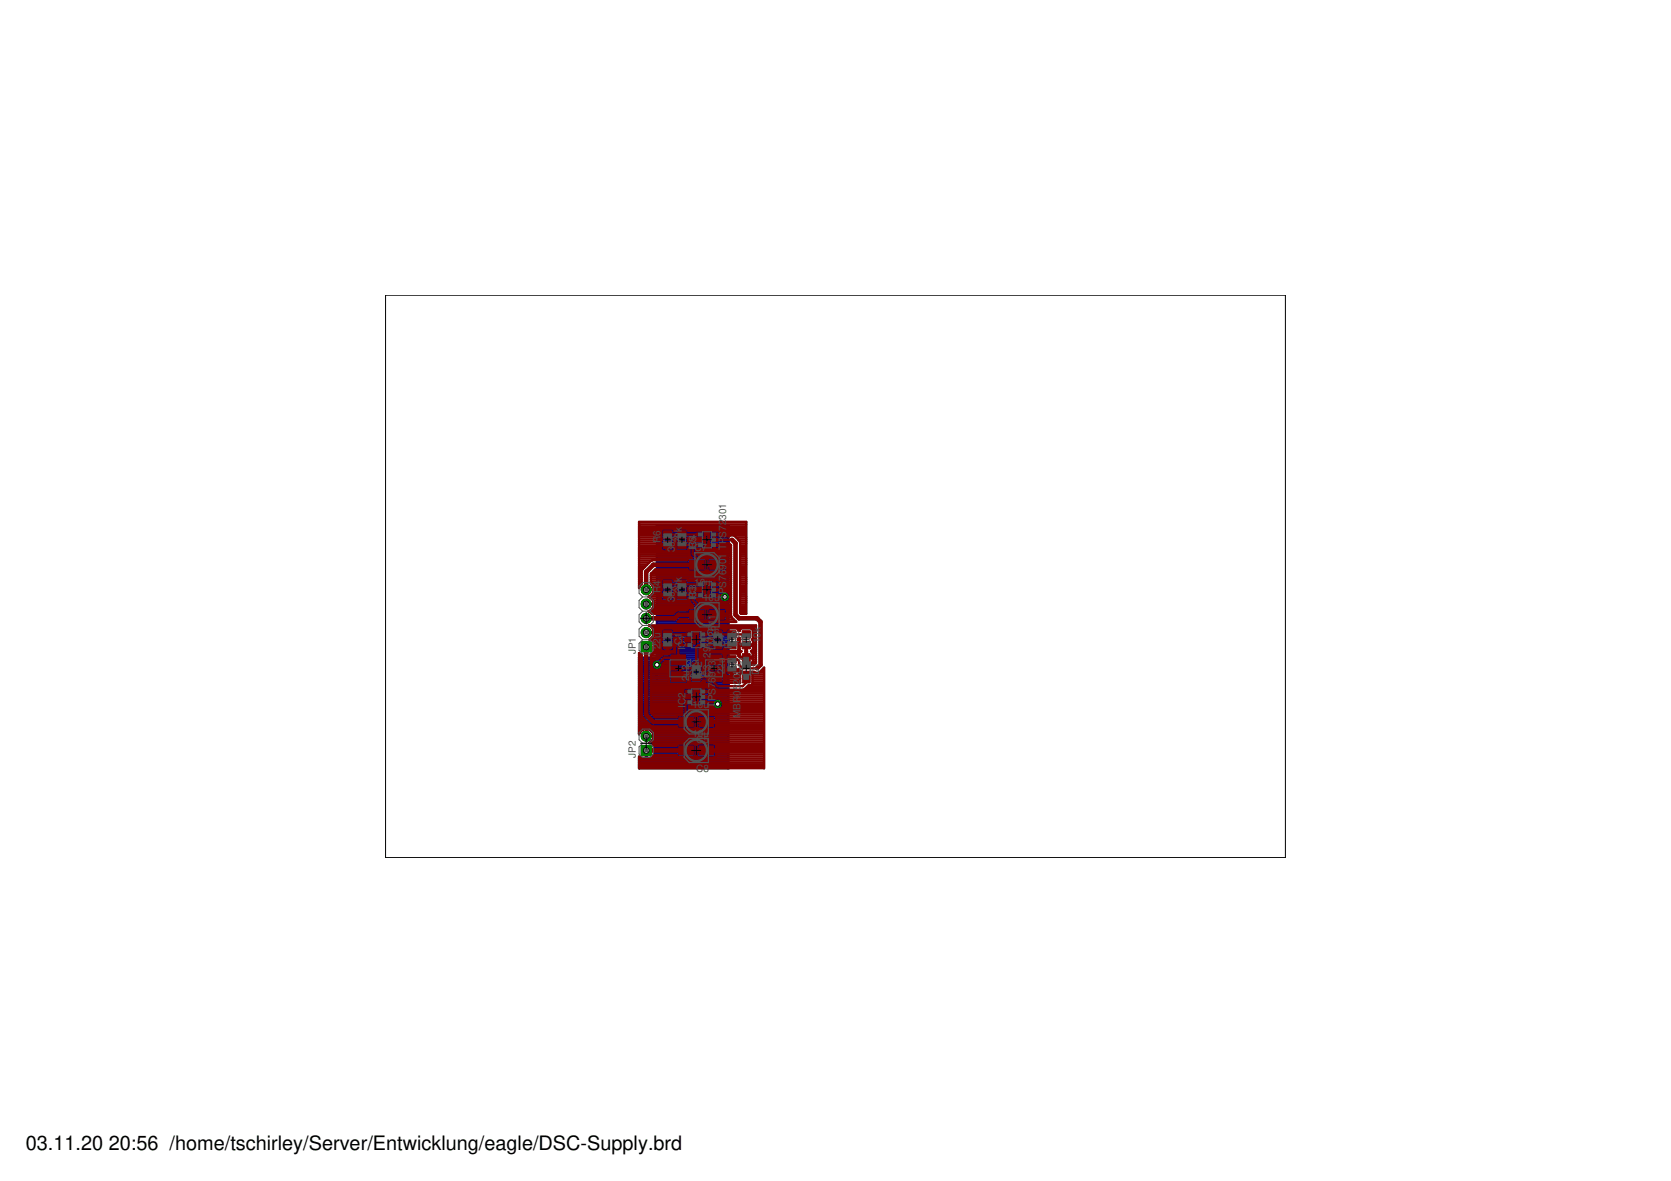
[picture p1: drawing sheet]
<svg xmlns="http://www.w3.org/2000/svg" width="297mm" height="210mm" viewBox="0 0 297 210" stroke-linecap="round" stroke-linejoin="round" font-family="sans-serif">
<defs><g id="words">
<g font-size="3.5">
<text x="4.6" y="204.3">03.11.20</text>
<text x="19.3" y="204.3">20:56 /home/tschirley/Server/Entwicklung/eagle/DSC-Supply.brd</text>
</g>
<g font-size="1.8" fill="#505050">
<text x="117.4" y="95.3" transform="rotate(-90 117.4 95.3)">6</text>
<text x="121.2" y="95.6" transform="rotate(-90 121.2 95.6)">0</text>
<text x="121.2" y="94.6" transform="rotate(-90 121.2 94.6)">k</text>
<text x="129.1" y="95.6" transform="rotate(-90 129.1 95.6)">S</text>
<text x="129.1" y="94.4" transform="rotate(-90 129.1 94.4)">7</text>
<text x="129.1" y="93.4" transform="rotate(-90 129.1 93.4)">2</text>
<text x="129.1" y="92.4" transform="rotate(-90 129.1 92.4)">301</text>
<text x="117.4" y="96.6" transform="rotate(-90 117.4 96.6)">R</text>
<text x="120" y="98.2" transform="rotate(-90 120 98.2)">3</text>
<text x="120" y="97.2" transform="rotate(-90 120 97.2)">0</text>
<text x="120" y="96.2" transform="rotate(-90 120 96.2)">k</text>
<text x="121.2" y="96.6" transform="rotate(-90 121.2 96.6)">7</text>
<text x="123.4" y="97.9">C7</text>
<text x="123.8" y="97.8" transform="rotate(-90 123.8 97.8)">I</text>
<text x="123.8" y="97.3" transform="rotate(-90 123.8 97.3)">C5</text>
<text x="123.8" y="96.1" transform="rotate(-90 123.8 96.1)">4</text>
<text x="123.8" y="97.6" transform="rotate(-90 123.8 97.6)">R</text>
<text x="129.1" y="101.3" transform="rotate(-90 129.1 101.3)">9</text>
<text x="129.1" y="100.3" transform="rotate(-90 129.1 100.3)">0</text>
<text x="129.1" y="99.3" transform="rotate(-90 129.1 99.3)">1</text>
<text x="129.1" y="97.8" transform="rotate(-90 129.1 97.8)">T</text>
<text x="129.1" y="96.8" transform="rotate(-90 129.1 96.8)">P</text>
<text x="117.4" y="105.5" transform="rotate(-90 117.4 105.5)">R</text>
<text x="117.4" y="104.2" transform="rotate(-90 117.4 104.2)">4</text>
<text x="120" y="107" transform="rotate(-90 120 107)">3</text>
<text x="120" y="106.1" transform="rotate(-90 120 106.1)">0</text>
<text x="120" y="105.1" transform="rotate(-90 120 105.1)">k</text>
<text x="121.2" y="105.5" transform="rotate(-90 121.2 105.5)">3</text>
<text x="121.2" y="104.5" transform="rotate(-90 121.2 104.5)">0</text>
<text x="121.2" y="103.5" transform="rotate(-90 121.2 103.5)">k</text>
<text x="123.4" y="104.1">10</text>
<text x="123.8" y="106.7" transform="rotate(-90 123.8 106.7)">I</text>
<text x="123.8" y="106.2" transform="rotate(-90 123.8 106.2)">C</text>
<text x="123.8" y="106.5" transform="rotate(-90 123.8 106.5)">R</text>
<text x="123.8" y="105.2" transform="rotate(-90 123.8 105.2)">3</text>
<text x="125" y="106.8">10u</text>
<text x="125.4" y="104.1">u</text>
<text x="129.1" y="106.7" transform="rotate(-90 129.1 106.7)">T</text>
<text x="129.1" y="105.6" transform="rotate(-90 129.1 105.6)">P</text>
<text x="129.1" y="104.5" transform="rotate(-90 129.1 104.5)">S</text>
<text x="129.1" y="103.3" transform="rotate(-90 129.1 103.3)">7</text>
<text x="129.1" y="102.3" transform="rotate(-90 129.1 102.3)">6</text>
<text x="117.4" y="113.4" transform="rotate(-90 117.4 113.4)">u</text>
<text x="121.2" y="113.4" transform="rotate(-90 121.2 113.4)">1</text>
<text x="121.9" y="113.8" transform="rotate(-90 121.9 113.8)">1</text>
<text x="125.6" y="113">C6</text>
<text x="127.2" y="113.1" transform="rotate(-90 127.2 113.1)">2</text>
<text x="127.2" y="112.2" transform="rotate(-90 127.2 112.2)">6</text>
<text x="127.2" y="111.2" transform="rotate(-90 127.2 111.2)">1</text>
<text x="127.2" y="110.2" transform="rotate(-90 127.2 110.2)">1</text>
<text x="128.8" y="113.7" transform="rotate(-90 128.8 113.7)">4</text>
<text x="113.1" y="116.3" transform="rotate(-90 113.1 116.3)">JP1</text>
<text x="117.4" y="115.4" transform="rotate(-90 117.4 115.4)">2</text>
<text x="117.4" y="114.4" transform="rotate(-90 117.4 114.4)">2</text>
<text x="121.2" y="114.7" transform="rotate(-90 121.2 114.7)">C</text>
<text x="121.9" y="115.6" transform="rotate(-90 121.9 115.6)">I</text>
<text x="121.9" y="115.1" transform="rotate(-90 121.9 115.1)">C</text>
<text x="122" y="118.6">2L21u</text>
<text x="122.5" y="119.1" transform="rotate(-90 122.5 119.1)">2</text>
<text x="126.3" y="119.1" transform="rotate(-90 126.3 119.1)">3</text>
<text x="126.3" y="116.9" transform="rotate(-90 126.3 116.9)">2</text>
<text x="126.3" y="115.9" transform="rotate(-90 126.3 115.9)">9</text>
<text x="126.3" y="114.9" transform="rotate(-90 126.3 114.9)">k</text>
<text x="126.3" y="114.1" transform="rotate(-90 126.3 114.1)">4</text>
<text x="127.2" y="119.3" transform="rotate(-90 127.2 119.3)">3</text>
<text x="127.2" y="118.4" transform="rotate(-90 127.2 118.4)">3</text>
<text x="127.2" y="115.6" transform="rotate(-90 127.2 115.6)">L</text>
<text x="127.2" y="114.6" transform="rotate(-90 127.2 114.6)">M</text>
<text x="128.8" y="115" transform="rotate(-90 128.8 115)">C</text>
<text x="128.8" y="119.8" transform="rotate(-90 128.8 119.8)">2</text>
<text x="128.8" y="118.9" transform="rotate(-90 128.8 118.9)">2</text>
<text x="128.8" y="117.9" transform="rotate(-90 128.8 117.9)">u</text>
<text x="130.1" y="115.3" transform="rotate(-90 130.1 115.3)">R1</text>
<text x="131.4" y="114.3" transform="rotate(-90 131.4 114.3)">R2</text>
<text x="132.7" y="115" transform="rotate(-90 132.7 115)">1n</text>
<text x="132.7" y="119.1" transform="rotate(-90 132.7 119.1)">C2</text>
<text x="134.9" y="119.9" transform="rotate(-90 134.9 119.9)">D1</text>
<text x="135.2" y="114.3" transform="rotate(-90 135.2 114.3)">10k</text>
<text x="121.9" y="125.8" transform="rotate(-90 121.9 125.8)">I</text>
<text x="121.9" y="125.3" transform="rotate(-90 121.9 125.3)">C</text>
<text x="121.9" y="124" transform="rotate(-90 121.9 124)">2</text>
<text x="122.5" y="121.1" transform="rotate(-90 122.5 121.1)">2</text>
<text x="122.5" y="120.1" transform="rotate(-90 122.5 120.1)">u</text>
<text x="122.6" y="120.3">2L22u</text>
<text x="123.1" y="125.8">10u</text>
<text x="126.3" y="120.4" transform="rotate(-90 126.3 120.4)">C</text>
<text x="127.2" y="125.8" transform="rotate(-90 127.2 125.8)">T</text>
<text x="127.2" y="124.7" transform="rotate(-90 127.2 124.7)">P</text>
<text x="127.2" y="123.5" transform="rotate(-90 127.2 123.5)">S</text>
<text x="127.2" y="122.3" transform="rotate(-90 127.2 122.3)">7</text>
<text x="127.2" y="121.3" transform="rotate(-90 127.2 121.3)">6</text>
<text x="127.2" y="120.3" transform="rotate(-90 127.2 120.3)">9</text>
<text x="131.6" y="125" transform="rotate(-90 131.6 125)">R</text>
<text x="131.6" y="123.7" transform="rotate(-90 131.6 123.7)">0</text>
<text x="131.6" y="122.7" transform="rotate(-90 131.6 122.7)">5</text>
<text x="131.6" y="121.7" transform="rotate(-90 131.6 121.7)">20LT</text>
<text x="123.1" y="130.9">10u</text>
<text x="131.6" y="127.7" transform="rotate(-90 131.6 127.7)">M</text>
<text x="131.6" y="126.2" transform="rotate(-90 131.6 126.2)">B</text>
<text x="113.1" y="134.7" transform="rotate(-90 113.1 134.7)">JP2</text>
<text x="123.7" y="132.1">C5</text>
<text x="123.7" y="137.1">C8</text>
</g>
</g></defs>
<g fill="none" stroke="#000080" stroke-width=".42">
<path d="M116.8 100h12.7M116.8 99.6h12.7M116.8 99.3h12.7M116.8 98.9h12.7M116.8 98.5h12.7M116.8 98.1h12.7M116.8 97.7h12.7M116.8 97.4h12.7M116.8 97h12.7M116.8 96.6h12.7M116.8 96.2h12.7M116.8 95.9h12.7"/>
<path d="M116.8 95.5h12.7M116.8 95.1h12.7M116.8 94.8h12.7M116.8 94.4h12.7M116.8 94h12.7M116.8 93.6h12.7M113.6 119.8h15.9M113.6 119.5h15.9M113.6 119.1h15.9M113.6 118.7h15.9M113.6 118.3h15.9M113.6 118h15.9"/>
<path d="M113.6 117.6h15.9M113.6 117.2h15.9M116.8 118.2v2.5M116.8 116.8h12.7M116.8 116.5h12.7M116.8 116.1h12.7M116.8 115.7h12.7M116.8 115.4h12.7M116.8 115h12.7M116.8 114.6h12.7M116.8 114.2h12.7M116.8 113.9h12.7"/>
<path d="M116.8 113.5h12.7M116.8 113.1h12.7M116.8 112.7h12.7M116.8 112.4h12.7M116.8 112h12.7M116.8 111.6h12.7M116.8 111.2h12.7M116.8 110.8h12.7M116.8 110.5h12.7M116.8 110.1h12.7M116.8 109.7h12.7M116.8 109.4h12.7"/>
<path d="M116.8 109h12.7M116.8 108.6h12.7M116.8 108.2h12.7M116.8 107.9h12.7M116.8 107.5h12.7M116.8 107.1h12.7M116.8 106.7h12.7M116.8 106.4h12.7M116.8 106h12.7M116.8 105.6h12.7M116.8 105.2h12.7M116.8 104.9h12.7"/>
<path d="M116.8 104.5h12.7M116.8 104.1h12.7M116.8 103.7h12.7M116.8 103.4h12.7M116.8 103h12.7M116.8 102.6h12.7M116.8 102.2h12.7M116.8 101.9h12.7M116.8 101.5h12.7M116.8 101.1h12.7M116.8 100.8h12.7M116.8 100.4h12.7"/>
<path d="M128.8 106.1v1.3M113.6 136.3h15.9M113.6 136h15.9M113.6 135.6h15.9M113.6 135.2h15.9M113.6 134.8h15.9M113.6 130.3h.1M113.6 130h.3M113.6 129.6h1M113.6 129.2h15.9M113.6 128.8h15.9M113.6 128.5h15.9"/>
<path d="M113.6 128.1h15.9M113.6 127.7h15.9M113.6 127.3h15.9M113.6 127h15.9M113.6 126.6h15.9M113.6 126.2h15.9M113.6 125.8h15.9M113.6 125.5h15.9M113.6 125.1h15.9M113.6 124.7h15.9M113.6 124.3h15.9M113.6 124h15.9"/>
<path d="M113.6 123.6h15.9M113.6 123.2h15.9M113.6 122.8h15.9M113.6 122.5h15.9M113.6 122.1h15.9M113.6 121.7h15.9M113.6 121.3h15.9M113.6 121h15.9M113.6 120.6h15.9M113.6 120.2h15.9M114.8 134.5h.1M114.8 134.1h.1"/>
<path d="M114.8 133.7h.1M115.2 129.6h14.3M115.7 131.8h13.8M115.8 130h13.7M116 131.4h13.5M116.1 130.3h13.4M116.1 132.2h13.4M116.1 132.2l.1 1.1M116.2 131.1a1.33 1.33 0 0 0-1-1.6 1.33 1.33 0 0 0-1.6 1v-13.6h3.2v-23.5h12.7v43.1h-15.9v-2l.2 .2h1v-1.3h1.4v1.1l-.2 .2h-1.1v-1.4h14.6M116.2 131.1l-.2 .5-.6 .4 .6 .1 .1 .1M116.2 134.5h13.3M116.2 131.1h13.3"/>
<path d="M116.2 130.7h13.3M116.2 134.1h13.3M116.2 133.7h13.3M116.2 132.9h13.3M116.2 132.6h13.3M127.6 125.1v1.3"/>
</g>
<path d="M114 132.5h1.8v1.8h-1.8z" fill="#008000" stroke="#008000" stroke-width=".18"/>
<circle cx="114.9" cy="133.4" r=".51" fill="#fff" stroke="#000" stroke-width=".18"/>
<circle cx="114.9" cy="130.9" r=".89" fill="#008000" stroke="#008000" stroke-width=".18"/>
<circle cx="114.9" cy="130.9" r=".51" fill="#fff" stroke="#000" stroke-width=".18"/>
<path d="M114 114.1h1.8v1.8h-1.8z" fill="#008000" stroke="#008000" stroke-width=".18"/>
<circle cx="114.9" cy="115" r=".51" fill="#fff" stroke="#000" stroke-width=".18"/>
<circle cx="114.9" cy="112.4" r=".89" fill="#008000" stroke="#008000" stroke-width=".18"/>
<circle cx="114.9" cy="112.4" r=".51" fill="#fff" stroke="#000" stroke-width=".18"/>
<circle cx="114.9" cy="109.9" r=".89" fill="#008000" stroke="#008000" stroke-width=".18"/>
<circle cx="114.9" cy="109.9" r=".51" fill="#fff" stroke="#000" stroke-width=".18"/>
<circle cx="114.9" cy="107.4" r=".89" fill="#008000" stroke="#008000" stroke-width=".18"/>
<circle cx="114.9" cy="107.4" r=".51" fill="#fff" stroke="#000" stroke-width=".18"/>
<circle cx="114.9" cy="104.8" r=".89" fill="#008000" stroke="#008000" stroke-width=".18"/>
<circle cx="114.9" cy="104.8" r=".51" fill="#fff" stroke="#000" stroke-width=".18"/>
<circle cx="127.6" cy="125.1" r=".59" fill="#008000" stroke="#008000" stroke-width=".18"/>
<circle cx="127.6" cy="125.1" r=".4" fill="#fff" stroke="#000" stroke-width=".18"/>
<circle cx="116.8" cy="118.2" r=".59" fill="#008000" stroke="#008000" stroke-width=".18"/>
<circle cx="116.8" cy="118.2" r=".4" fill="#fff" stroke="#000" stroke-width=".18"/>
<circle cx="128.8" cy="106.1" r=".59" fill="#008000" stroke="#008000" stroke-width=".18"/>
<circle cx="128.8" cy="106.1" r=".4" fill="#fff" stroke="#000" stroke-width=".18"/>
<g fill="#800000" stroke="#800000" stroke-width=".18">
<path d="M117.9 112.1h1.5v1.3h-1.5z"/>
<path d="M117.9 114h1.5v1.3h-1.5z"/>
<path d="M129.4 116.5h1.5v1.4h-1.5z"/>
<path d="M129.4 118.4h1.5v1.4h-1.5z"/>
<path d="M123 117.8h1.5v1.3h-1.5z"/>
<path d="M123 119.7h1.5v1.3h-1.5z"/>
<path d="M129.4 114h1.5v1.3h-1.5z"/>
<path d="M129.4 112.1h1.5v1.3h-1.5z"/>
<path d="M120.7 127.5h2.6v1.6h-2.6z"/>
<path d="M124.3 127.5h2.6v1.6h-2.6z"/>
<path d="M122.6 108.5h2.6v1.6h-2.6z"/>
<path d="M126.2 108.5h2.6v1.6h-2.6z"/>
<path d="M126.2 99.6h2.6v1.6h-2.6z"/>
<path d="M122.6 99.6h2.6v1.6h-2.6z"/>
<path d="M132 116.2h1.3v1.4h-1.3z"/>
<path d="M132 120h1.3v1.4h-1.3z"/>
<path d="M124.5 114.4h1.2v.5h-1.2z"/>
<path d="M124.5 113.4h1.2v.6h-1.2z"/>
<path d="M124.5 112.5h1.2v.5h-1.2z"/>
<path d="M121.9 112.5h1.2v.5h-1.2z"/>
<path d="M121.9 114.4h1.2v.5h-1.2z"/>
<path d="M124.5 124.5h1.2v.6h-1.2z"/>
<path d="M124.5 123.6h1.2v.5h-1.2z"/>
<path d="M124.5 122.6h1.2v.6h-1.2z"/>
<path d="M121.9 122.6h1.2v.6h-1.2z"/>
<path d="M121.9 124.5h1.2v.6h-1.2z"/>
<path d="M126.4 105.5h1.2v.5h-1.2z"/>
<path d="M126.4 104.5h1.2v.6h-1.2z"/>
<path d="M126.4 103.6h1.2v.5h-1.2z"/>
<path d="M123.8 103.6h1.2v.5h-1.2z"/>
<path d="M123.8 105.5h1.2v.5h-1.2z"/>
<path d="M126.4 96.6h1.2v.6h-1.2z"/>
<path d="M126.4 95.7h1.2v.5h-1.2z"/>
<path d="M126.4 94.7h1.2v.6h-1.2z"/>
<path d="M123.8 94.7h1.2v.6h-1.2z"/>
<path d="M123.8 96.6h1.2v.6h-1.2z"/>
<path d="M119.3 116.4h2.6v1.8h-2.6z"/>
<path d="M119.3 119.4h2.6v1.8h-2.6z"/>
<path d="M125.6 119.4h2.6v1.8h-2.6z"/>
<path d="M125.6 116.4h2.6v1.8h-2.6z"/>
<path d="M126.8 112.1h1.5v1.3h-1.5z"/>
<path d="M126.8 114h1.5v1.3h-1.5z"/>
<path d="M131.9 114h1.5v1.3h-1.5z"/>
<path d="M131.9 112.1h1.5v1.3h-1.5z"/>
<path d="M120.5 103.2h1.5v1.3h-1.5z"/>
<path d="M120.5 105.1h1.5v1.3h-1.5z"/>
<path d="M117.9 105.1h1.5v1.3h-1.5z"/>
<path d="M117.9 103.2h1.5v1.3h-1.5z"/>
<path d="M120.5 94.3h1.5v1.4h-1.5z"/>
<path d="M120.5 96.2h1.5v1.3h-1.5z"/>
<path d="M117.9 96.2h1.5v1.3h-1.5z"/>
<path d="M117.9 94.3h1.5v1.4h-1.5z"/>
<path d="M120.7 132.6h2.6v1.6h-2.6z"/>
<path d="M124.3 132.6h2.6v1.6h-2.6z"/>
</g>
<g fill="none" stroke="#800000" stroke-width=".42">
<path d="M113.6 94.4h3.9M113.6 97h6.5M113.6 95.1h3.9M113.6 96.2h3.9M113.6 100h1.8M113.6 99.6h2.2M113.6 99.3h8.7M113.6 98.9h9.1M113.6 98.5h8.9M113.6 98.1h8.9M113.6 97.7h3.9M113.6 97.4h3.9"/>
<path d="M113.6 96.6h3.9M113.6 95.9h4M113.6 95.5h3.9M113.6 94.8h3.9M113.6 94h4.1M113.6 93.6h19.1M113.6 93.3h19.1M113.6 92.9h19.1M117.5 97v.6l.2 .3 .9 .1v-1.2h-1.1v-.6l.1-.3-.1-1.7 .3-.3h1.8l.2 .3v.2h.3v-.2l.2-.3h1.9l.2 .3v.2l2.7-.1 .3 .3v.8l-.3 .3-2.7-.1-.1 .3 .1 .4 2.7-.1 .3 .2v.9l-.3 .3h-1.4v.6l.7 .7M118.6 97.7h.2M118.6 97.4h.2M118.7 95h5.7"/>
<path d="M119.7 94h.5M119.8 95.9h.3M119.8 97.7h.3M119.9 97v.6l-.2 .3-.9 .1v-1.2h1.1v-.7l-.2-.2 .1-.3h.3l.1 .3-.1 .2v1.6l.2 .2h1.9l.2-.2v-.2h.1v1.1l.5 .6h-.6l-.2 .4h-6.2l-.3 .1-1.5 1.5-.1 .3M119.9 96.2h.2M119.9 97.4h.2M119.9 96.6h.2M121.2 96.9h3.2M122.2 94h10.5M122.3 95.9h3.7M122.3 97.7h.2M123.1 96.9v1.6l.8 .7v1.2"/>
<path d="M123.7 98.1h6.2M123.7 97.7h6.2M124 98.5h5.9M124.4 98.9l.1 .3h.8l.3 .2v1.9l-.3 .3h-2.9l-.2-.4h-5.7l-.8 .8v1.8a1.28 1.28 0 0 1 .5 1.3 1.28 1.28 0 0 1-.9 1l.5 .2M124.4 98.9h5.5M125.2 96.2h.8M125.2 94.4h.9M125.3 95.5h.7M125.3 97.4h.7M125.4 97h.5M125.4 95.1h.6M125.4 96.6h.5"/>
<path d="M125.4 94.8h.6M125.4 99.3h.5M125.6 100h.1M125.6 99.6h.1M125.8 99.3l.3-.2h1.2v2.5h-1.2l-.2-.1-.2-.3v-.6h3.5l-.1 .9-.3 .1h-1.1v-2.5l1.4 .1 .1 .2v.8h-3.5zM125.9 96.9h2.1M126 95.5l-.1 1.7 .3 .4h1.5l.3-.4v-.7M127 95v.9h3.1M127 96.9v.7M127 97h.1M127 97.4h.1M127.3 100h.4"/>
<path d="M127.3 99.6h.4M127.3 99.3h.4M127.8 94.4h4.9M128 95.1h4.7M128 97.4h1.9M128 94.8h4.7M128 97h1.9M128 96.5l.1 .1M128 96.5h1.6l.3 .4v12.5l.2 .3M128 96.6h1.7M129.1 99.3h.8M129.2 100h.7"/>
<path d="M129.2 99.6h.7M130 95.1l-.4 .2h-1.6v-.7l-.3-.3h-1.5l-.2 .3v.9M130.3 95.1l.3 .1 .8 .9 .2 .3v12.5l.1 .2h1v-16.3h-19.1v11.7M130.8 95.5h1.9M131.2 95.9h1.5M131.5 96.2h1.2M131.6 97h1.1M131.6 100h1.1M131.6 99.6h1.1M131.6 99.3h1.1M131.6 98.9h1.1M131.6 98.5h1.1"/>
<path d="M131.6 98.1h1.1M131.6 97.7h1.1M131.6 97.4h1.1M131.6 96.6h1.1M113.6 116.1v14.2M113.6 116.1l.2 .2h.3v10.9l.1 .3 1.5 1.5 .3 .1h4.3l.2 .4h2.9l.3-.2v-2M113.6 119.8h.5M113.6 119.5h.5M113.6 119.1h.5M113.6 118.7h.5M113.6 118.3h.5M113.6 118h.5"/>
<path d="M113.6 117.6h.5M113.6 117.2h.5M113.6 116.8h.5M113.6 116.5h.5M113.6 116.1h.1M113.6 104.5h.1M113.6 104.1h.2M113.6 103.7h.5M113.6 103.4h.5M113.6 103h.5M113.6 102.6h.5M113.6 102.2h.5"/>
<path d="M113.6 101.9h.5M113.6 101.5h.5M113.6 101.1h.7M113.6 100.8h1M113.6 100.4h1.4M114.1 101.5v2.3l-.5 .7M115.4 108.6h4.7M115.4 106h2.1M115.5 111.2h18.9M115.7 119.8h3.2M115.7 119.5h3.2M115.7 119.1h.7"/>
<path d="M115.7 118.7h.2M115.7 118.3h.1M115.7 118h.1M115.7 117.6h.2M115.7 117.2h.7M115.7 116.8h1.5M115.7 116.5h1.9M115.7 103.7h1.8M115.7 103.4h1.8M115.7 103h1.9M115.7 102.6h14.2M115.7 102.2h14.2"/>
<path d="M115.7 113.5h1.8M115.8 106.3l.2 .4 .2 .6-1.3 .1h1.3l-.1 .5M115.8 117.9v.4M115.8 118.3l.1 .4M115.8 106.4h1.7M115.8 109h3.9M115.8 101.9h14.1M115.9 105.6h2.7v1.3l-.9-.1-.2-.3v-.6h2.4v.7l-.4 .3h-.7v-1.3h1.3M115.9 108.2h6.3M115.9 117.6l-.1 .3M115.9 118.7a1.05 1.05 0 0 0 1.7 0M115.9 111.6h18.5"/>
<path d="M116 104.1h1.5M116.1 113.1h1.4M116.1 106.7h1.5M116.1 116.1h2.9M116.1 113.9h1.4M116.1 105.2h1.4M116.1 112h1.4M116.1 104.5h1.4M116.1 107.9h7M116.2 115.7h1.6M116.2 115.4h1.3M116.2 115h1.3"/>
<path d="M116.2 114.6h2.4M116.2 114.2h1.3M116.2 104.9h1.4M116.2 101.5h6.1M116.2 112.7h1.3M116.2 107.1h6.5M116.2 112.3a1.37 1.37 0 0 0-.9-1.1h19.1v6.6l-.4 .4h-1.7l-.2-.2h.4v-3.5h-1.1v-.6l.2-.2-.1-.3h-.2l-.2 .3 .2 .1M116.2 112.3l-1.3 .1 1.3 .1a1.35 1.35 0 0 1-.8 1.2h.5l.3 .2v2.1l-.3 .3h-.2v10.4l.8 .8h3.8v-.2M116.2 112.4h1.3M116.2 107.5h6.8M117.1 119.1h1.9M117.5 105.6v-.5l.1-.3-.1-1.7 .3-.3h1.8l.2 .3v.2h.3v-.2l.2-.3h1.9l.2 .3v.2l2.7-.1 .3 .2v.9l-.3 .2h-2.7l-.1 .3 .1 .4 2.7-.1 .3 .2v.9l-.3 .2h-1.4l.7 .8v.9h.9l.3 .2v1.9l-.3 .3"/>
<path d="M117.5 115.4v-.6h2.4v.6M117.5 115.4l.3 .3M117.5 113.8l.1-.1-.1-1.8 .3-.2h1.8l.2 .2v.2h3.4l.3 .2v.9l-.3 .2h-1.4v.6h1.4l.3 .2v.2l.5-.4M117.5 113.8v.7h1.1v1.3l-.8-.1M117.6 118.7h2.8M117.8 118.3v-.3l.5-.5h.6v.8M117.8 118.3l-.2 .4M117.8 118.3h1.1M117.8 118h1.1M118.2 117.6h.7M118.6 115.7h.2M118.6 115.4h.2"/>
<path d="M118.6 115h.2M118.6 106.7h.2M118.6 106.4h.2M118.6 106h.2M118.7 112.8h3.8M118.7 103.9h5.7M118.8 114.6h1.3M118.9 118.3l.2 .3h1.5l-.4 .4h-1.1l-.2 .2v2.1M119.6 115.7h.4M119.8 106.7h.4M119.8 103h.3M119.8 104.9h.4"/>
<path d="M119.8 113.5h.8M119.8 112h6.6M119.9 113.8l-.2-.1 .1-.3h.8v.7l-.6 .8v1.1h-.9l-.2 .3a1.64 1.64 0 0 0-2 .8l-.7 .2-.3 .3M119.9 113.8v.7h-1.1v1.3l.8-.1M119.9 113.9h.7M119.9 105.6v-.5l-.2-.3 .1-.3h.3l.1 .3-.1 .1v1.7l.2 .2h1.9l.2-.2v-.2h.1v.4l.6 .8v.5h-.7l-.2 .4h-1.8l-.8 .6h-3.7l-.6-.5 .5-.2 .3-.5M119.9 115.4l-.3 .3M119.9 115.4h.1M119.9 115h.1M119.9 114.2h.6M119.9 106.4h.2M119.9 106h.2"/>
<path d="M119.9 105.2h.2M120.5 110.5h5.5M120.9 110.1h1.3M121.2 112.8v1.9M121.2 105.8h3.2M121.8 113.9h2.2M121.8 113.5h2.2M122.2 106.7h.3M122.3 119.8h.3M122.3 119.5h.4M122.3 104.9h3.6M122.3 103h7.6"/>
<path d="M122.5 114.7h-1.6l-.3 .3v2.3l-.2-.4h-2.4l-1.2 1.3M122.7 119.4h-.4v1.9M122.7 119.4h.1M122.7 119.4l-.1 .1v1.7l.3 .2h1.8l.2-.2v-.2h.3v.3M123.1 105.8v.9l.7 .7v1.8l.1 .1h-.8M123.5 112.7h.6M123.5 114.2h.2M123.5 113.1h.6M123.5 112.4h.6M124 113.7h2.1M124 114v.1M124 106.7h4.1"/>
<path d="M124.1 113.2v-.9l.2-.2h2.1v-.2l.3-.2h1.8l.2 .2v.2h.3v-.2l.2-.2h1.8l.3 .2v.2h.2v-.2l.2-.2h1.9l.2 .2v1.7l-.1 .1 .1 .1M124.1 113.2h.1M124.1 113.2l-.1 .8M124.3 107.1h5.6M124.4 115.7h7.3M124.4 117.2h.8M124.4 116.8h.8M124.4 116.5h.8M124.4 116.1h.9M124.4 115.4h2M124.4 107.9h5.5M124.4 107.5h5.5"/>
<path d="M124.8 119.5h.4M124.9 117.6h.3M124.9 119.1h.4M124.9 118.7h4M124.9 118.3h.3M124.9 118h.3M125.1 112.8h7.6M125.1 113.7h.1M125.2 104.5h.7M125.2 106.4h.9M125.2 118.3v-2.1l.3-.2h2.9l.3 .2v2.1M125.2 118.3l.3 .3h2.9l.3-.3"/>
<path d="M125.3 105.2h.6M125.3 103.4h.7M125.4 105.6h.6M125.4 106h.6M125.4 104.1h.5M125.4 103.7h.5M125.4 101.5h.4M125.5 108.2h.3M125.6 110.1h.1M125.6 109.7h.1M125.6 109.4h1.7M125.6 109h.1"/>
<path d="M125.6 108.6h.1M125.6 101.1h.1M125.6 100.8h.1M125.6 100.4h1.7M125.7 110.1v-.6h3.5v.6M125.7 110.1l.3 .4M125.9 103.9h2.1M125.9 104.8h2.1M125.9 104.5l.1 .8M125.9 104.3v-.9l.4-.3 1.5 .1 .2 .3v.8M125.9 104.3l.1 .1M126 105.3v.9l.2 .2h1.7l.4 .6 .4 .1"/>
<path d="M126 104.4l-.1 .1M126 105.3h.1M126 110.5h.1M126.1 113.4h.3l.2 .3-.2 .1M126.1 114l.1 .1M126.1 113.4v.6M126.1 113.4h.1M126.1 113.9h.3M126.1 113.5h.3M126.4 113.8v.2h-.3M126.7 115.7l-.3-.4h-2v2.1h.3l.2 .2v1.7l-.1 .1 .1 .4h.3v-.6l.3-.2h2.9l.3 .2v2.1h2.9v-1.5l.2-.2h1.7l.3 .2v1.8l-.3 .2h-.4l-1 .8h-4.6l-.3-.1M127 105.8h1.5l.3 .3"/>
<path d="M127 103.1v1.7M127 104.5h.1M127 104.1h.1M127 103.7h.1M127 103.4h.1M127.3 110.5h.4M127.3 110.5v-2.5h-1.3l-.3 .4v.7h3.5l-.1-.9-.3-.2h-1.1v2.5M127.3 110.1h.4M127.3 109.7h.4M127.3 109h.4M127.3 108.6h.4M127.3 108.2h.4"/>
<path d="M127.3 101.5h.4M127.3 101.1h.4M127.3 100.8h.4M127.7 109.4h2.2M127.7 100.4h2.2M128 104.4v.1M128 103.4h1.9M128 104.3v.1M128 105.2h.5a1.02 1.02 0 0 1 1.3 .6 1.02 1.02 0 0 1-.7 1.3M128 104.5v.7M128 104.5h1.9M128 105.2h.1"/>
<path d="M128 104.9h1.9M128 104.1h1.9M128 103.7h1.9M128.5 115.7l.2-.4h.3l.2 .4M128.5 119.1h1.5M128.5 116.1h3M128.7 119.8h.2M128.7 119.5h.2M128.7 118.3h.2M128.7 118h.3M128.7 117.6h.3M128.7 117.2h.3"/>
<path d="M128.7 116.8h.3M128.7 116.5h.3M128.7 115.4h.3M128.7 112h.3M128.9 110.5h-.1M129 110.5h1.8M129.1 101.5h.8M129.2 108.2h.7M129.2 110.1l-.3 .4M129.2 110.1h1.3M129.2 109.7h.9M129.2 109h.7"/>
<path d="M129.2 108.6h.7M129.2 101.1h.7M129.2 100.8h.7M129.4 105.2h.5M129.6 106.7h.3M129.8 105.6h.1M129.8 106.4h.1M129.9 106h.1M130 119.8h.2M130 119.5h.2M130.1 117.2h1l.3 .3v.7l.6 .6h2.6M130.1 109.7l.8 .8h-10.4l.4-.4h1.3l.2 .4"/>
<path d="M130.1 114.7h-6l-.3 .3v3.8h-2.6l-.6 .6v.9M130.2 119.1h1.3M131.3 113.8v1.7l-.3 .2M131.3 116.5h.2M131.3 115.4h.1M131.3 115h.1M131.3 114.6h1.2M131.3 114.2h.1M131.3 113.9h.2M131.3 113.5h.2M131.3 112h.2M131.3 119h-1.1v1.2"/>
<path d="M131.3 119h.1M131.3 119l.6 .4 2.2 .1M131.3 119.8h.3M131.3 119.5h2.8M131.4 115.4v-.6h2.5v.6M131.4 115.4l.3 .3M131.6 116.8h.9M131.6 104.5h1.1M131.6 105.6h1.1M131.6 107.1h1.1M131.6 108.6h1.1M131.6 108.2h1.1"/>
<path d="M131.6 107.9h1.1M131.6 107.5h1.1M131.6 106.7h1.1M131.6 106.4h1.1M131.6 106h1.1M131.6 105.2h1.1M131.6 104.9h1.1M131.6 104.1h1.1M131.6 103.7h1.1M131.6 103.4h1.1M131.6 103h1.1M131.6 102.6h1.1"/>
<path d="M131.6 102.2h1.1M131.6 101.9h1.1M131.6 101.5h1.1M131.6 101.1h1.1M131.6 100.8h1.1M131.6 100.4h1.1M131.6 109h1.1M131.7 115.7l-.2 .3v.7h2.3v-.6l-.2-.4M132.5 115.8h.1M132.5 118h.3M132.5 117.6h.3M132.5 117.2h.3"/>
<path d="M132.5 116.5h.3M132.5 116.1h.3M132.5 115.7h.3M132.5 115.4h.3M132.5 115h.3M132.8 115.8h.1M132.8 114.6h1.6M132.8 116.8h1.6M133.6 115.7h.8M133.6 118h.6M133.8 119.8h2M133.8 112.7h.6"/>
<path d="M133.8 117.6h.6M133.8 117.2h.6M133.8 116.5h.6M133.8 116.1h.6M133.8 113.5h.6M133.8 113.1h.6M133.8 112.4h.6M133.8 112h.6M133.8 113.8l.1 .7h-1.1v3.5h.7l.3-.4v-.6h-2l-.5-.4v-.2l-.3-.3h-1.8l-.2 .3 .1 1.7-.2 .3v.6h1.1v1.2M133.8 113.9h.6M133.9 115.4l-.3 .3M133.9 115.4h.5"/>
<path d="M133.9 115h.5M133.9 114.2h.5M134.1 119.5l.3 .1 .6-.1M135 119.5l.8-.8v17.8h-22.2v-2l.2 .2h2.1l.3-.3M135 119.5h.8M135.4 119.1h.4M135.8 118.7h.1M113.6 121.3h.5M113.6 120.2h.5M113.6 121h.5M113.6 123.6h.5M113.6 136.3h22.2"/>
<path d="M113.6 136h22.2M113.6 135.6h22.2M113.6 135.2h22.2M113.6 134.8h22.2M113.6 130.3h.1M113.6 130h.3M113.6 129.6h.8M113.6 129.2h6.7M113.6 128.8h1.9M113.6 128.5h1.5M113.6 128.1h1.2M113.6 127.7h.8"/>
<path d="M113.6 127.3h.5M113.6 127h.5M113.6 126.6h.5M113.6 126.2h.5M113.6 125.8h.5M113.6 125.5h.5M113.6 125.1h.5M113.6 124.7h.5M113.6 124.3h.5M113.6 124h.5M113.6 123.2h.5M113.6 122.8h.5"/>
<path d="M113.6 122.5h.5M113.6 122.1h.5M113.6 121.7h.5M113.6 120.6h.5M113.9 130l.3-.3 .6-.2v1.3h1.4l-.1-.5M113.9 130l-.3 .3M114.8 130.7h.1M114.8 130.3h.1M114.8 130h.1M114.8 129.6h.1M115.4 129.6h20.4M115.7 121.3h3.2"/>
<path d="M115.7 120.2h3.2M115.7 121h3.2M115.7 123.6h8.3M115.7 126.6h5.6M115.7 126.2h5.6M115.7 125.8h5.6M115.7 125.5h5.6M115.7 125.1h5.6M115.7 124.7h5.7M115.7 124.3h5.8M115.7 124h8.3M115.7 123.2h5.8"/>
<path d="M115.7 122.8h5.8M115.7 122.5h5.8M115.7 122.1h11.2M115.7 121.7h10.8M115.7 120.6h3.2M115.8 131.8h20M115.9 130h19.9M115.9 130l-.3-.3-.7-.2v1.4h1.3a1.29 1.29 0 0 1-.8 1.2h.5l.3 .2v.3h4.1l.2-.4h2.9l.3 .2v1.9l-.3 .3h-2.9l-.2-.4h-4.1v.2M115.9 130l.2 .3M116 127h5.3M116.1 132.2h4.4M116.1 131.4h19.7"/>
<path d="M116.1 130.3h19.7M116.2 134.5h4.2M116.2 131.1h19.6M116.2 130.7h19.6M116.3 127.3h4M118.9 121.3l.2 .3h3l.2-.3M120.3 127.3l.2-.2h.8v-2.1l.2-.6 .2-.3h1.5l.3 .3v.8l-.3 .3h-.7v1.6h.9l.3 .2M121.5 122.5v.9l.2 .2M121.5 122.5l.2-.3h1.5l.3 .3M122.3 121.3h.5M122.3 120.2h.3M122.3 121h.3"/>
<path d="M122.3 120.6h.3M122.5 124.8h-.3l-.3 .3v3.1l.1 .1M122.5 127h13.3M122.5 126.6h13.3M122.5 126.2h13.3M122.5 125.8h4.4M123.3 125.5h1M123.4 124.3h.7M123.5 122.5v.9l-.3 .2M123.5 132.2h.5M123.5 125.1h.6M123.5 124.7h.6"/>
<path d="M123.5 123.2h.5M123.5 122.8h.5M123.5 122.5h.5M123.6 134.5h.3M123.7 132.6h.1M123.7 134.1h.1M123.7 133.7h.1M123.7 133.3h1.7M123.7 132.9h.1M123.7 129.2h.1M123.7 128.8h.1M123.7 128.5h1.7"/>
<path d="M123.7 128.1h.1M123.7 127.7h.1M123.7 127.3h.1M123.8 120.4l3.1-.1v1l.7 .7h4.4l.7-.7v-.6M123.8 127.3l.4-.3h1.2v2.6l-1.4-.1-.2-.3v-.7h3.5v.8l-.4 .3h-1.1v-2.6h1.1l.4 .3M123.8 127.3v.8h3.5v-.8M123.9 134.5l-.1-.9h3.5l-.1 .9M124 123.9h2.1M124 122.9h2.1M124 123.3l.1 1.1M124 122.5v.8M124 122.5l.4-.3h1.3l.4 .3"/>
<path d="M124.8 121.3h.4M125.1 124.8h2.2l.3 .3M125.1 122.2v1.7M125.1 123.6h.1M125.1 123.2h.1M125.1 122.8h.1M125.1 122.5h.1M125.2 121.3l.3 .3h.9l.8 .9M125.4 132.6h.4M125.4 134.5h.4M125.4 134.1h.4M125.4 133.7h.4"/>
<path d="M125.4 132.9h.4M125.4 132.2h.4M125.4 129.2h.4M125.4 128.8h.4M125.4 128.1h.4M125.4 127.7h.4M125.4 127.3h.4M125.8 133.3h10M125.8 128.5h10M125.9 125.5h.7M126.1 122.5v.8M126.1 122.5h1.1"/>
<path d="M126.1 123.3v.9M126.1 124.2h1.1a1.02 1.02 0 0 1 1.3 .6 1.02 1.02 0 0 1-.6 1.3 1.02 1.02 0 0 1-1.3-.7l-2.3 .1-.2-.3v-.8M126.1 124.2h.1M126.1 123.6h9.7M126.1 124h9.7M126.1 123.2h9.7M126.1 122.8h9.7M127.1 132.2h8.7M127.1 132.2l.2 .2v.8h-3.5v-.7l.2-.3 1.4-.1v2.5h-1.2l-.3-.1M127.1 132.2l-1.3-.1v2.5h1.1l.3-.1M127.2 134.5h8.6M127.3 127.3h8.5"/>
<path d="M127.3 132.6h8.5M127.3 134.1h8.5M127.3 133.7h8.5M127.3 132.9h8.5M127.3 129.2h8.5M127.3 128.8h8.5M127.3 128.1h8.5M127.3 127.7h8.5M128.2 124.3h7.6M128.3 125.8h7.5M128.5 124.7h7.3M128.5 125.5h7.3"/>
<path d="M128.6 125.1h7.2M128.7 120.2h2.9M128.7 121h2.9M128.7 120.6h2.9M129.3 120.2l-.4-.3v-.7h2.4v.7l-.4 .3M132.4 122.5h3.4M132.8 122.1h3M133.6 121.7h2.2M133.8 121.3h2M133.8 120.2h2M133.8 121h2M133.8 120.6h2"/>
</g>
<path d="M130.1 95.9l.6 .7v12.7l.7 .6h3.2l.6 .6v7.7l-.6 .6M114.9 115v12l1.2 1.3h5.9M123.9 109.3h-3.3l-.6 .6h-5.1M123.9 100.4h-7.8l-1.2 1.2v3.2M114.9 133.4h7.1" fill="none" stroke="#800000" stroke-width=".83"/>
<path d="M114 132.5h1.8v1.8h-1.8z" fill="#008000" stroke="#008000" stroke-width=".18"/>
<circle cx="114.9" cy="133.4" r=".51" fill="#fff" stroke="#000" stroke-width=".18"/>
<circle cx="114.9" cy="130.9" r=".89" fill="#008000" stroke="#008000" stroke-width=".18"/>
<circle cx="114.9" cy="130.9" r=".51" fill="#fff" stroke="#000" stroke-width=".18"/>
<path d="M114 114.1h1.8v1.8h-1.8z" fill="#008000" stroke="#008000" stroke-width=".18"/>
<circle cx="114.9" cy="115" r=".51" fill="#fff" stroke="#000" stroke-width=".18"/>
<circle cx="114.9" cy="112.4" r=".89" fill="#008000" stroke="#008000" stroke-width=".18"/>
<circle cx="114.9" cy="112.4" r=".51" fill="#fff" stroke="#000" stroke-width=".18"/>
<circle cx="114.9" cy="109.9" r=".89" fill="#008000" stroke="#008000" stroke-width=".18"/>
<circle cx="114.9" cy="109.9" r=".51" fill="#fff" stroke="#000" stroke-width=".18"/>
<circle cx="114.9" cy="107.4" r=".89" fill="#008000" stroke="#008000" stroke-width=".18"/>
<circle cx="114.9" cy="107.4" r=".51" fill="#fff" stroke="#000" stroke-width=".18"/>
<circle cx="114.9" cy="104.8" r=".89" fill="#008000" stroke="#008000" stroke-width=".18"/>
<circle cx="114.9" cy="104.8" r=".51" fill="#fff" stroke="#000" stroke-width=".18"/>
<circle cx="127.6" cy="125.1" r=".59" fill="#008000" stroke="#008000" stroke-width=".18"/>
<circle cx="127.6" cy="125.1" r=".4" fill="#fff" stroke="#000" stroke-width=".18"/>
<circle cx="116.8" cy="118.2" r=".59" fill="#008000" stroke="#008000" stroke-width=".18"/>
<circle cx="116.8" cy="118.2" r=".4" fill="#fff" stroke="#000" stroke-width=".18"/>
<circle cx="128.8" cy="106.1" r=".59" fill="#008000" stroke="#008000" stroke-width=".18"/>
<circle cx="128.8" cy="106.1" r=".4" fill="#fff" stroke="#000" stroke-width=".18"/>
<path d="M123.5 98.2h3.4l.9 .9v2.5l-.9 .9h-3.4zM124.4 107.1h3.4v4.3h-3.4l-.9-.9v-2.5zM121.6 132.1l.9-.9h3.4v4.3h-3.4l-.9-.9zM122.5 126.2h3.4v4.3h-3.4l-.9-.9v-2.5z" fill="none" stroke="#505050" stroke-width=".21"/>
<g fill="#505050" stroke="#505050" stroke-width=".18">
<path d="M122.4 126.9a1.98 1.98 0 0 1 3.1 .4l-.2 .1a1.8 1.8 0 0 0-3.1 0l-.2-.1z" fill-rule="evenodd"/>
<path d="M122 129.3l.2-.1a1.8 1.8 0 0 0 3.1 0l.2 .1a1.99 1.99 0 0 1-3.5 0z" fill-rule="evenodd"/>
<path d="M124.3 107.8a2 2 0 0 1 3.1 .5l-.2 .1a1.8 1.8 0 0 0-3.1 0l-.2-.1z" fill-rule="evenodd"/>
<path d="M123.9 110.3l.2-.1a1.82 1.82 0 0 0 3.1 0l.2 .1a1.99 1.99 0 0 1-3.5 0z" fill-rule="evenodd"/>
<path d="M123.9 101.4l.2-.1a1.82 1.82 0 0 0 3.1 0l.2 .1a2.01 2.01 0 0 1-3.5 0z" fill-rule="evenodd"/>
<path d="M124.3 98.9a2 2 0 0 1 3.1 .5l-.2 .1a1.82 1.82 0 0 0-3.1 0l-.2-.1z" fill-rule="evenodd"/>
<path d="M122.4 131.9a1.98 1.98 0 0 1 3.1 .5l-.2 .1a1.8 1.8 0 0 0-3.1 0l-.2-.1z" fill-rule="evenodd"/>
<path d="M122 134.4l.2-.1a1.8 1.8 0 0 0 3.1 0l.2 .1a1.99 1.99 0 0 1-3.5 0z" fill-rule="evenodd"/>
<path d="M125.3 127.4l.2-.1 .1 .1 .2 .7-.2 1.1-.1 .1-.2-.1a1.79 1.79 0 0 0 0-1.8z" fill-rule="evenodd"/>
<path d="M122 127.3l.2 .1a1.79 1.79 0 0 0 0 1.8l-.2 .1-.2-.8v-.7z" fill-rule="evenodd"/>
<path d="M127.2 108.4l.2-.1 .3 .8-.2 1-.1 .2-.2-.1a1.79 1.79 0 0 0 0-1.8z" fill-rule="evenodd"/>
<path d="M123.9 108.3l.2 .1a1.93 1.93 0 0 0 0 1.8l-.2 .1-.2-.9v-.7z" fill-rule="evenodd"/>
<path d="M123.9 99.4l.2 .1a1.93 1.93 0 0 0 0 1.8l-.2 .1-.2-.8v-.7z" fill-rule="evenodd"/>
<path d="M127.2 99.5l.2-.1 .3 .8-.2 1-.1 .2-.2-.1a1.79 1.79 0 0 0 0-1.8z" fill-rule="evenodd"/>
<path d="M125.3 132.5l.2-.1 .1 .1 .2 .7-.2 1-.1 .2-.2-.1a1.79 1.79 0 0 0 0-1.8z" fill-rule="evenodd"/>
<path d="M122 132.4l.2 .1a1.79 1.79 0 0 0 0 1.8l-.2 .1-.2-.8v-.7z" fill-rule="evenodd"/>
</g>
<g fill="none" stroke="#505050" stroke-width=".18">
<path d="M118 95.5v.9M119.3 95.5v.9M120.6 95.5v.9M121.9 95.5v.9M124.9 94.5h1.6v2.9h-1.6zM114.2 106.1l-.6-.6v-1.3l.6-.7h1.3l.6 .7v1.3l-.6 .6M114.2 106.1l-.6 .6v1.3l.6 .6M114.2 108.6l-.6 .7v1.2l.6 .7M114.2 111.2l-.6 .6v1.3l.6 .6M114.2 113.7l-.6 .6v1.3l.6 .6h1.3l.6-.6v-1.3l-.6-.6M114.2 106.1h1.3M114.2 108.6h1.3"/>
<path d="M114.2 113.7h1.3M114.2 111.2h1.3M115.5 106.1l.6 .6v1.3l-.6 .6M115.5 108.6l.6 .7v1.2l-.6 .7M115.5 111.2l.6 .6v1.3l-.6 .6M118 113.3v.8M118 104.4v.8M119.1 117.3h3v3h-3zM119.3 104.4v.8M119.4 113.3v.8M120.6 104.4v.8M121.9 104.4v.8"/>
<path d="M123 112.3h1.6v2.8h-1.6zM123.1 119.1v.7M124.4 119v.8M124.9 103.4h1.6v2.8h-1.6zM125.4 117.3h3v3h-3zM126.9 113.3v.8M128.2 113.3v.8M129.5 113.3v.8M129.5 117.8v.7M130.8 113.3v.8M130.8 117.8v.7M132 113.3v.8"/>
<path d="M133.3 113.3v.8M114.2 132.1l-.6-.6v-1.3l.6-.6h1.3l.6 .6v1.3l-.6 .6M114.2 132.1l-.6 .6v1.3l.6 .6h1.3l.6-.6v-1.3l-.6-.6M114.2 132.1h1.3M123 122.4h1.6v2.9h-1.6z"/>
</g>
<g fill="#505050" stroke="#505050" stroke-width=".18">
<path d="M118 112.6h1.4v.8h-1.4z"/>
<path d="M118 114h1.4v.8h-1.4z"/>
<path d="M129.4 117.1h1.4v.7h-1.4z"/>
<path d="M129.4 118.5h1.4v.8h-1.4z"/>
<path d="M123 118.3h1.5v.8h-1.5z"/>
<path d="M123 119.8h1.5v.7h-1.5z"/>
<path d="M129.4 114h1.4v.8h-1.4z"/>
<path d="M129.4 112.6h1.4v.7h-1.4z"/>
<path d="M132.2 116.8h.9v.8h-.9z"/>
<path d="M132.2 120h.9v.7h-.9z"/>
<path d="M132 117.7h1.3v.9h-1.3z"/>
<path d="M124.6 114.4h.7v.5h-.7z"/>
<path d="M124.6 113.5h.7v.5h-.7z"/>
<path d="M124.6 112.5h.7v.5h-.7z"/>
<path d="M122.3 112.5h.6v.5h-.6z"/>
<path d="M122.3 114.4h.6v.5h-.6z"/>
<path d="M124.6 124.6h.7v.5h-.7z"/>
<path d="M124.6 123.6h.7v.5h-.7z"/>
<path d="M124.6 122.7h.7v.5h-.7z"/>
<path d="M122.3 122.7h.6v.5h-.6z"/>
<path d="M122.3 124.6h.6v.5h-.6z"/>
<path d="M126.5 105.5h.7v.5h-.7z"/>
<path d="M126.5 104.6h.7v.5h-.7z"/>
<path d="M126.5 103.6h.7v.5h-.7z"/>
<path d="M124.2 103.6h.6v.5h-.6z"/>
<path d="M124.2 105.5h.6v.5h-.6z"/>
<path d="M126.5 96.6h.7v.5h-.7z"/>
<path d="M126.5 95.7h.7v.5h-.7z"/>
<path d="M126.5 94.7h.7v.5h-.7z"/>
<path d="M124.2 94.7h.6v.5h-.6z"/>
<path d="M124.2 96.6h.6v.5h-.6z"/>
<path d="M126.9 114.1h1.4v.6h-1.4z"/>
<path d="M126.9 112.6h1.4v.7h-1.4z"/>
<path d="M132 112.6h1.3v.7h-1.3z"/>
<path d="M132 114.1h1.3v.7h-1.3z"/>
<path d="M120.5 105.2h1.4v.7h-1.4z"/>
<path d="M120.5 103.8h1.4v.6h-1.4z"/>
<path d="M118 103.8h1.4v.6h-1.4z"/>
<path d="M118 105.2h1.4v.7h-1.4z"/>
<path d="M120.5 96.4h1.4v.6h-1.4z"/>
<path d="M120.5 94.9h1.4v.6h-1.4z"/>
<path d="M118 94.9h1.4v.6h-1.4z"/>
<path d="M118 96.4h1.4v.6h-1.4z"/>
<path d="M114.6 133.1h.5v.5h-.5z"/>
<path d="M114.6 130.6h.5v.5h-.5z"/>
<path d="M114.6 107.1h.5v.5h-.5z"/>
<path d="M114.6 109.6h.5v.6h-.5z"/>
<path d="M114.6 112.2h.5v.5h-.5z"/>
<path d="M114.6 114.7h.5v.5h-.5z"/>
<path d="M114.6 104.6h.5v.5h-.5z"/>
</g>
<path d="M132 117.7h1.3v2.2h-1.3z" fill="none" stroke="#505050" stroke-width=".25"/>
<g fill="none" stroke="#000" stroke-width=".18">
<path d="M68.5 52.5h160v99.9h-160zM118.2 95.9h1M118.7 95.5v.9M120.8 95.9h.9M121.2 95.5v.9M124.9 95.9h1.5M125.7 95.2v1.5M125.7 99.5v1.7M113.9 109.9h2M114.9 108.9v2M118.2 104.8h1M118.3 113.7h.8"/>
<path d="M118.7 104.4v.9M118.7 113.3v.8M120.1 118.8h1M120.6 118.3v1M120.8 104.8h.9M121.2 104.4v.9M123 113.7h1.5M123.4 119.4h.8M123.8 112.9v1.5M123.8 119v.8M124.8 109.3h1.7M124.8 100.4h1.7"/>
<path d="M124.9 104.8h1.5M125.7 104.1v1.5M125.7 108.4v1.7M126.4 118.8h1M126.9 118.3v1M127 113.7h1.1M127.6 113.1v1.2M129.7 118.2h.8M129.7 113.7h.8M130.1 113.3v.8M130.1 117.7v.9M132.1 118.8h1.1"/>
<path d="M132.2 113.7h.9M132.7 113.2v1M132.7 118.2v1.1M113.9 132.1h2M114.9 131.1v2M122.9 128.3h1.7M122.9 133.4h1.7M123 123.9h1.5M123.8 123.1v1.5M123.8 127.5v1.6M123.8 132.5v1.7"/>
</g>
<path d="M130.1 117.2l-3.2 .1" fill="none" stroke="#808000" stroke-width=".18"/>
<use href="#words"/>
</svg>
